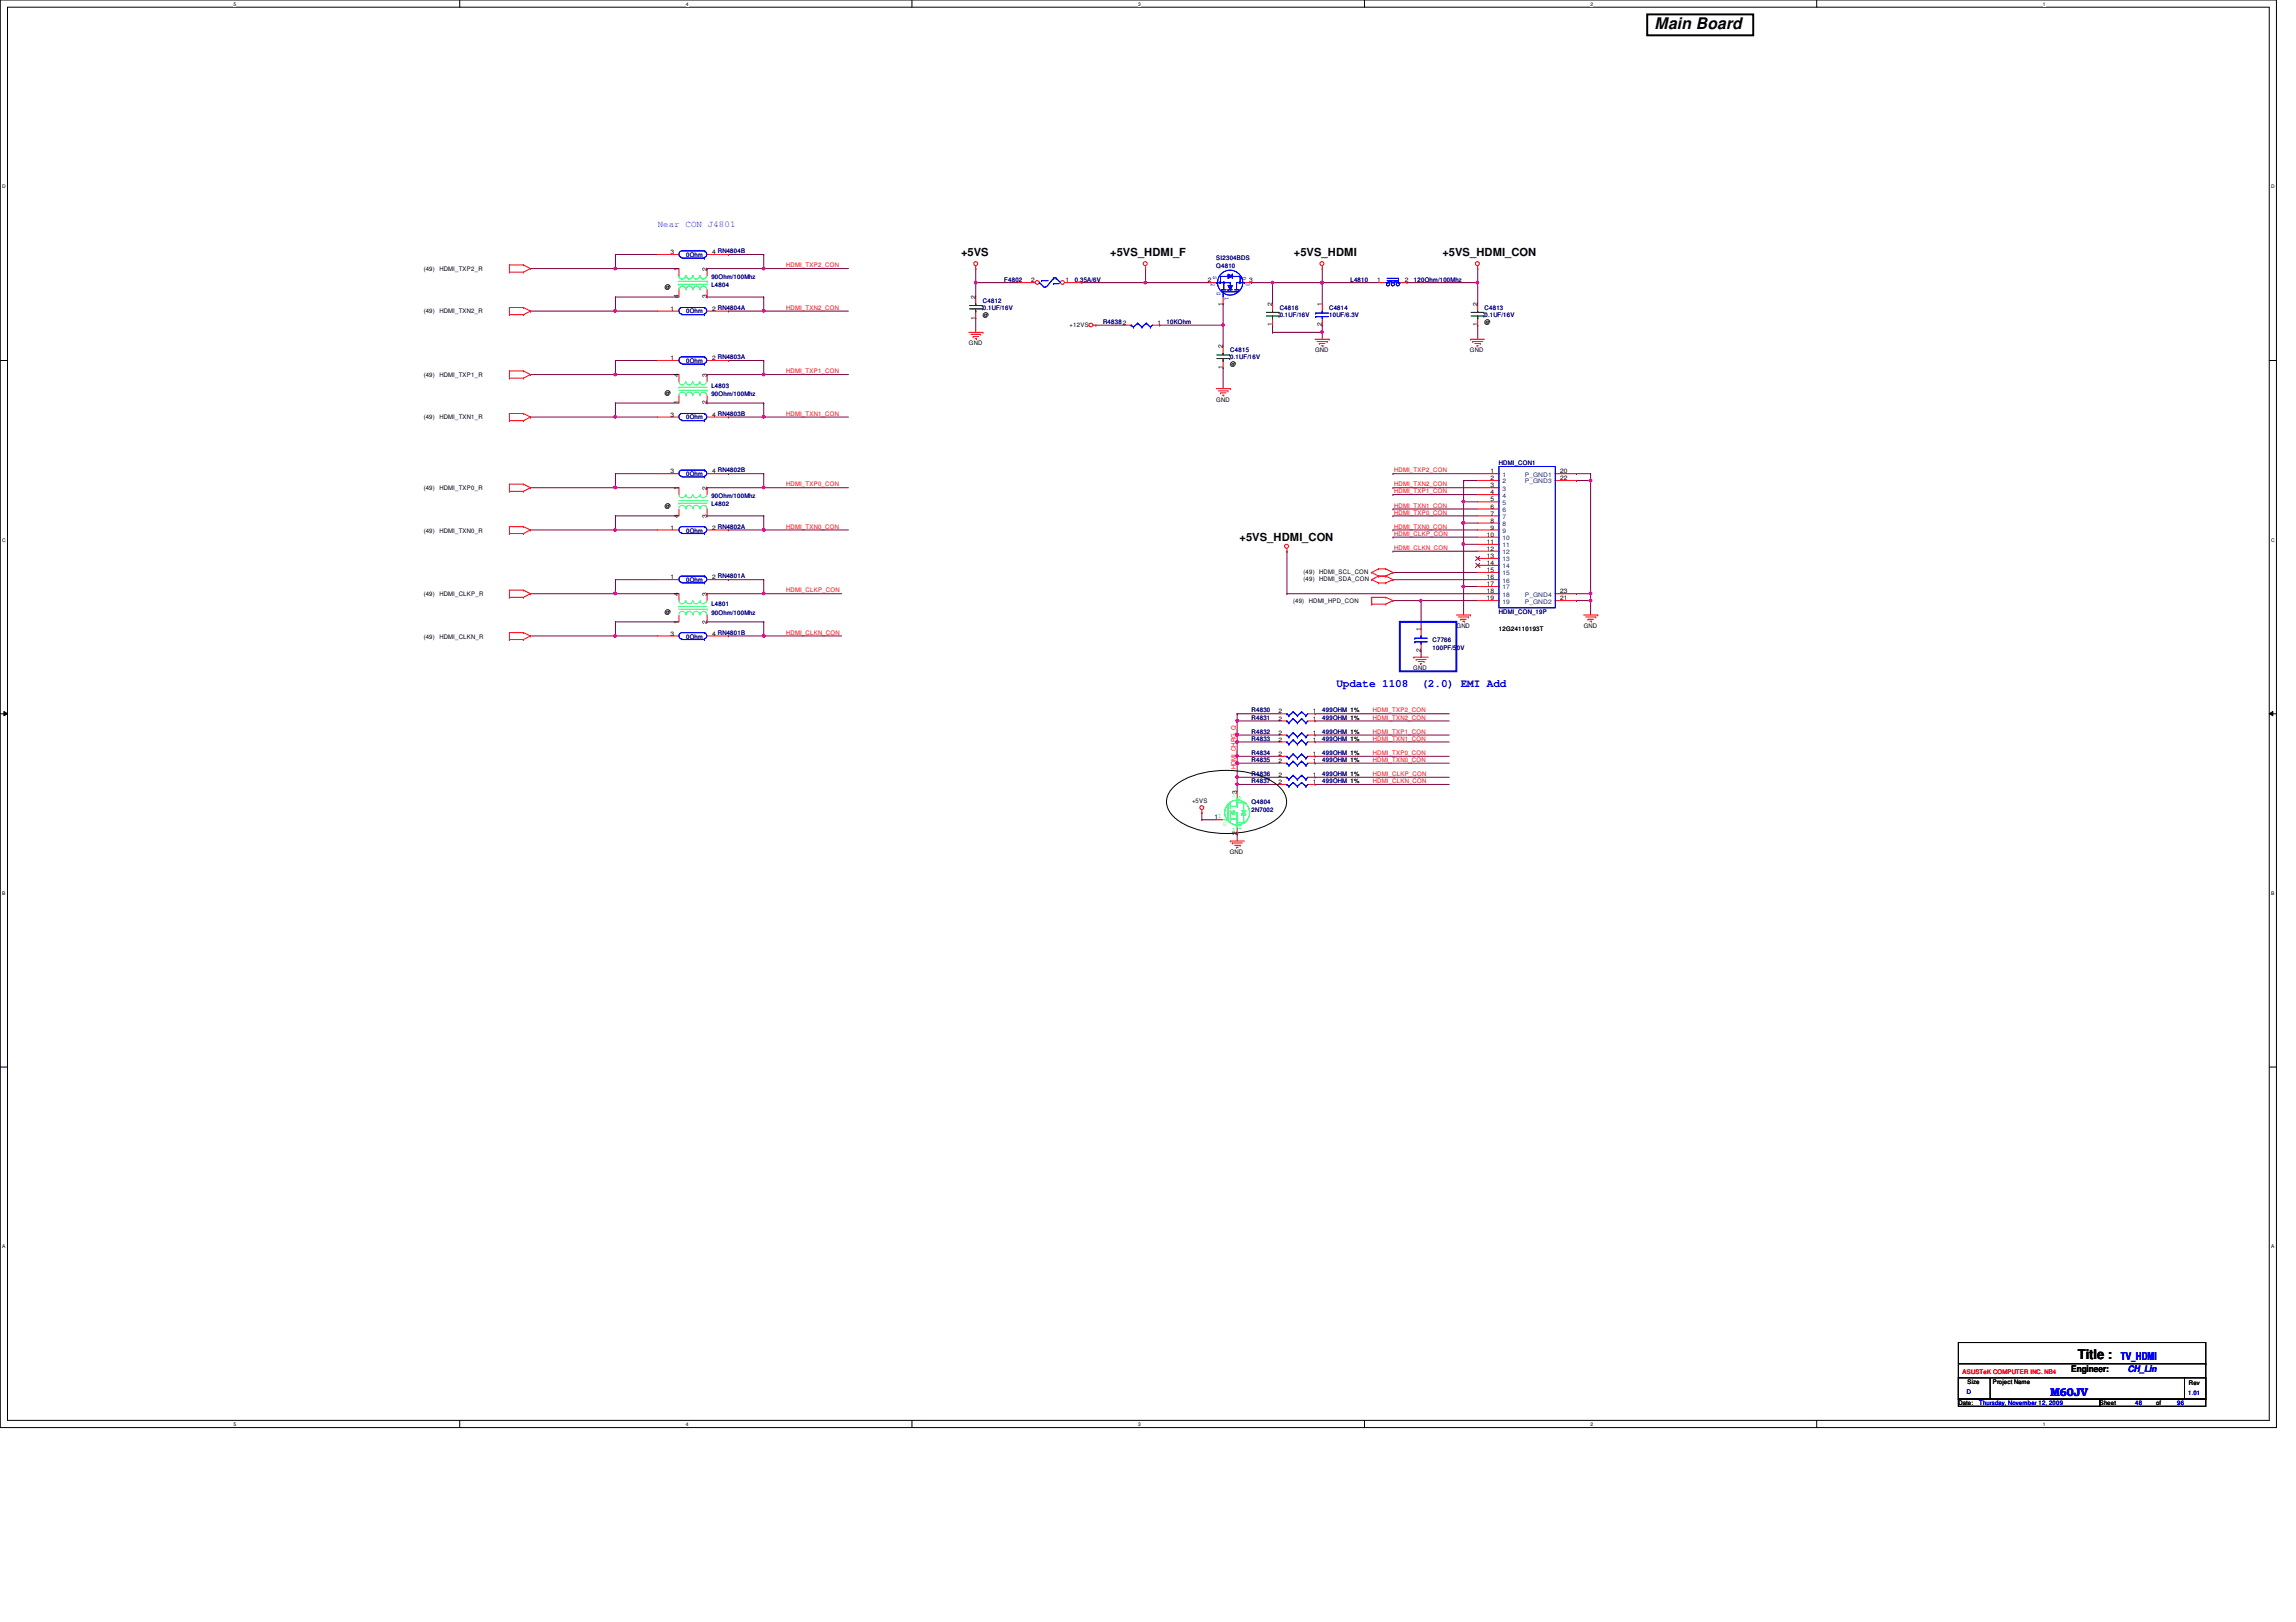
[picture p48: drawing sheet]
<svg xmlns="http://www.w3.org/2000/svg" width="297mm" height="210mm" viewBox="0 0 297 210" stroke-linecap="round" stroke-linejoin="round" font-family="sans-serif">
<defs><g id="words">
<text font-size="2.1" x="214" y="3.8">Main Board</text>
<text font-size="1.7" x="268.8" y="175.8">Title :</text>
<g font-size="1.4">
<text x="124.3" y="33.2">+5VS</text>
<text x="143.6" y="33.2">+5VS_HDMI_F</text>
<text x="167.4" y="33.2">+5VS_HDMI</text>
<text x="186.6" y="33.2">+5VS_HDMI_CON</text>
<text x="160.4" y="70.1">+5VS_HDMI_CON</text>
</g>
<g font-size="1.4" fill="#00f">
<text x="172.9" y="88.9">Update 1108</text>
<text x="183.9" y="88.9">(2.0) EMI Add</text>
<text x="274.4" y="176">TV_HDMI</text>
<text x="265.2" y="180.6">M60JV</text>
</g>
<g font-size="1.2" fill="#00f">
<text x="85.1" y="29.3">Near CON J4801</text>
<text x="275.3" y="177.6">CH_Lin</text>
</g>
<text font-size="1.2" x="268" y="177.6">Engineer:</text>
<g font-size=".8">
<text x="54.8" y="35.1">(49)</text>
<text x="56.9" y="35.1">HDMI_TXP2_R</text>
<text x="86.7" y="32.9">3</text>
<text x="87.8" y="35.1" transform="rotate(-90 87.8 35.1)">1</text>
<text x="91.4" y="35.1" transform="rotate(-90 91.4 35.1)">2</text>
<text x="92.1" y="32.9">4 RN4804B</text>
<text x="54.8" y="40.6">(49)</text>
<text x="56.9" y="40.6">HDMI_TXN2_R</text>
<text x="86" y="37.3">@</text>
<text x="86.7" y="40.2">1</text>
<text x="87.8" y="38.6" transform="rotate(-90 87.8 38.6)">4</text>
<text x="91.4" y="38.6" transform="rotate(-90 91.4 38.6)">3</text>
<text x="92.1" y="40.2">2 RN4804A</text>
<text x="126.2" y="41.4" transform="rotate(-90 126.2 41.4)">1</text>
<text x="126.2" y="38.7" transform="rotate(-90 126.2 38.7)">2</text>
<text x="127.2" y="41">@</text>
<text x="133.4" y="36.5">2</text>
<text x="137.8" y="36.5">1</text>
<text x="158.2" y="39.5" transform="rotate(-90 158.2 39.5)">1</text>
<text x="161.6" y="36.5">3</text>
<text x="164.6" y="39.6" transform="rotate(-90 164.6 39.6)">2</text>
<text x="171" y="39.6" transform="rotate(-90 171 39.6)">1</text>
<text x="178.2" y="36.5">1</text>
<text x="181.7" y="36.5">2</text>
<text x="191.1" y="39.6" transform="rotate(-90 191.1 39.6)">2</text>
<text x="192.1" y="41.9">@</text>
<text x="86.7" y="46.6">1</text>
<text x="92.1" y="46.6">2 RN4803A</text>
<text x="125.3" y="44.7">GND</text>
<text x="138.4" y="42.3">+12VS</text>
<text x="149.7" y="42">1</text>
<text x="158.2" y="47.8" transform="rotate(-90 158.2 47.8)">1</text>
<text x="158.2" y="45.1" transform="rotate(-90 158.2 45.1)">2</text>
<text x="159.2" y="47.4">@</text>
<text x="164.6" y="42.2" transform="rotate(-90 164.6 42.2)">1</text>
<text x="170.1" y="45.6">GND</text>
<text x="171" y="42.2" transform="rotate(-90 171 42.2)">2</text>
<text x="190.2" y="45.6">GND</text>
<text x="191.1" y="42.2" transform="rotate(-90 191.1 42.2)">1</text>
<text x="54.8" y="48.8">(49)</text>
<text x="56.9" y="48.8">HDMI_TXP1_R</text>
<text x="86" y="51.1">@</text>
<text x="86.7" y="53.9">3</text>
<text x="87.8" y="52.3" transform="rotate(-90 87.8 52.3)">1</text>
<text x="87.8" y="48.8" transform="rotate(-90 87.8 48.8)">4</text>
<text x="91.4" y="52.3" transform="rotate(-90 91.4 52.3)">2</text>
<text x="91.4" y="48.8" transform="rotate(-90 91.4 48.8)">3</text>
<text x="92.1" y="53.9">4 RN4803B</text>
<text x="157.3" y="52">GND</text>
<text x="54.8" y="54.3">(49)</text>
<text x="56.9" y="54.3">HDMI_TXN1_R</text>
<text x="54.8" y="63.4">(49)</text>
<text x="56.9" y="63.4">HDMI_TXP0_R</text>
<text x="86" y="65.7">@</text>
<text x="86.7" y="61.3">3</text>
<text x="87.8" y="63.4" transform="rotate(-90 87.8 63.4)">1</text>
<text x="91.4" y="63.4" transform="rotate(-90 91.4 63.4)">2</text>
<text x="92.1" y="61.3">4 RN4802B</text>
<text x="192.8" y="61.3">1</text>
<text x="192.8" y="62.1">2</text>
<text x="192.8" y="63.1">3</text>
<text x="192.8" y="64">4</text>
<text x="192.8" y="64.9">5</text>
<text x="192.8" y="65.8">6</text>
<text x="201.8" y="61.3">20</text>
<text x="201.8" y="62.1">22</text>
<text x="54.8" y="68.9">(49)</text>
<text x="56.9" y="68.9">HDMI_TXN0_R</text>
<text x="86.7" y="68.5">1</text>
<text x="87.8" y="67" transform="rotate(-90 87.8 67)">4</text>
<text x="91.4" y="67" transform="rotate(-90 91.4 67)">3</text>
<text x="92.1" y="68.5">2 RN4802A</text>
<text x="192.4" y="69.5">10</text>
<text x="192.4" y="70.4">11</text>
<text x="192.4" y="71.3">12</text>
<text x="192.8" y="66.7">7</text>
<text x="192.8" y="67.6">8</text>
<text x="192.8" y="68.5">9</text>
<text x="54.8" y="77.1">(49)</text>
<text x="56.9" y="77.1">HDMI_CLKP_R</text>
<text x="86.7" y="75">1</text>
<text x="87.8" y="77.1" transform="rotate(-90 87.8 77.1)">4</text>
<text x="91.4" y="77.1" transform="rotate(-90 91.4 77.1)">3</text>
<text x="92.1" y="75">2 RN4801A</text>
<text x="168.7" y="74.3">(49)</text>
<text x="168.7" y="75.2">(49)</text>
<text x="170.7" y="74.3">HDMI_SCL_CON</text>
<text x="170.7" y="75.2">HDMI_SDA_CON</text>
<text x="192.4" y="72.2">13</text>
<text x="192.4" y="73.1">14</text>
<text x="192.4" y="74">15</text>
<text x="192.4" y="75">16</text>
<text x="192.4" y="75.9">17</text>
<text x="192.4" y="76.8">18</text>
<text x="192.4" y="77.7">19</text>
<text x="201.8" y="77.7">21</text>
<text x="201.8" y="76.8">23</text>
<text x="54.8" y="82.6">(49)</text>
<text x="56.9" y="82.6">HDMI_CLKN_R</text>
<text x="86" y="79.4">@</text>
<text x="86.7" y="82.3">3</text>
<text x="87.8" y="80.7" transform="rotate(-90 87.8 80.7)">1</text>
<text x="91.4" y="80.7" transform="rotate(-90 91.4 80.7)">2</text>
<text x="92.1" y="82.3">4 RN4801B</text>
<text x="167.3" y="78.1">(49)</text>
<text x="169.3" y="78.1">HDMI_HPD_CON</text>
<text x="183.8" y="81.7" transform="rotate(-90 183.8 81.7)">1</text>
<text x="188.4" y="81.2">GND</text>
<text x="193.9" y="81.6">12G24110193T</text>
<text x="204.9" y="81.2">GND</text>
<text x="182.8" y="86.7">GND</text>
<text x="183.8" y="84.3" transform="rotate(-90 183.8 84.3)">2</text>
<text x="165.4" y="92.3">2</text>
<text x="165.4" y="95.1">2</text>
<text x="165.4" y="96">2</text>
<text x="165.4" y="93.3">2</text>
<text x="169.8" y="92.3">1</text>
<text x="169.8" y="95.1">1</text>
<text x="169.8" y="96">1</text>
<text x="169.8" y="93.3">1</text>
<text x="165.4" y="101.5">2</text>
<text x="165.4" y="98.7">2</text>
<text x="165.4" y="100.5">2</text>
<text x="165.4" y="97.8">2</text>
<text x="169.8" y="101.5">1</text>
<text x="169.8" y="98.7">1</text>
<text x="169.8" y="100.5">1</text>
<text x="169.8" y="97.8">1</text>
<text x="154.2" y="103.9">+5VS</text>
<text x="157.1" y="106">1</text>
<text x="160" y="102.7" transform="rotate(-90 160 102.7)">3</text>
<text x="159.1" y="110.5">GND</text>
<text x="160" y="108.1" transform="rotate(-90 160 108.1)">2</text>
<text x="254.5" y="179.1">Size</text>
<text x="257.8" y="179.1">Project Name</text>
<text x="283.2" y="179.2">Rev</text>
<text x="253.4" y="181.8">Date:</text>
<text x="271.6" y="181.8">Sheet</text>
<text x="278.9" y="181.8">of</text>
</g>
<g font-size=".8" fill="#000080">
<text x="88.8" y="33.2">0Ohm</text>
<text x="157.3" y="34.6">Q4810</text>
<text x="157.3" y="33.7">SI2304BDS</text>
<text x="88.8" y="40.6">0Ohm</text>
<text x="92" y="37.2">L4804</text>
<text x="92" y="36.1">90Ohm/100Mhz</text>
<text x="127.2" y="39.2">C4812</text>
<text x="127.2" y="40.1">0.1UF/16V</text>
<text x="129.9" y="36.4">F4802</text>
<text x="139.1" y="36.4">0.35A/6V</text>
<text x="142.7" y="41.9">R48382</text>
<text x="150.9" y="41.9">10KOhm</text>
<text x="165.6" y="40.1">C4816</text>
<text x="165.6" y="41">0.1UF/16V</text>
<text x="172" y="40.1">C4814</text>
<text x="172" y="41">10UF/6.3V</text>
<text x="174.7" y="36.4">L4810</text>
<text x="182.9" y="36.4">120Ohm/100Mhz</text>
<text x="192.1" y="40.1">C4813</text>
<text x="192.1" y="41">0.1UF/16V</text>
<text x="88.8" y="46.9">0Ohm</text>
<text x="159.2" y="45.6">C4815</text>
<text x="159.2" y="46.5">0.1UF/16V</text>
<text x="92" y="50.2">L4803</text>
<text x="92" y="51.3">90Ohm/100Mhz</text>
<text x="88.8" y="54.3">0Ohm</text>
<text x="88.8" y="61.6">0Ohm</text>
<text x="92" y="65.5">L4802</text>
<text x="92" y="64.4">90Ohm/100Mhz</text>
<text x="193.9" y="60.2">HDMI_CON1</text>
<text x="88.8" y="68.9">0Ohm</text>
<text x="88.8" y="75.3">0Ohm</text>
<text x="88.8" y="82.6">0Ohm</text>
<text x="92" y="78.5">L4801</text>
<text x="92" y="79.6">90Ohm/100Mhz</text>
<text x="185.3" y="83.1">C7766</text>
<text x="193.9" y="79.4">HDMI_CON_19P</text>
<text x="185.3" y="84.2">100PF/50V</text>
<text x="161.9" y="92.2">R4830</text>
<text x="161.9" y="95">R4832</text>
<text x="161.9" y="95.9">R4833</text>
<text x="161.9" y="93.1">R4831</text>
<text x="171.1" y="92.2">499OHM 1%</text>
<text x="171.1" y="95">499OHM 1%</text>
<text x="171.1" y="95.9">499OHM 1%</text>
<text x="171.1" y="93.1">499OHM 1%</text>
<text x="161.9" y="101.3">R4837</text>
<text x="161.9" y="98.6">R4835</text>
<text x="161.9" y="100.5">R4836</text>
<text x="161.9" y="97.7">R4834</text>
<text x="171.1" y="101.3">499OHM 1%</text>
<text x="171.1" y="98.6">499OHM 1%</text>
<text x="171.1" y="100.5">499OHM 1%</text>
<text x="171.1" y="97.7">499OHM 1%</text>
<text x="161.9" y="104.1">Q4804</text>
<text x="161.9" y="105">2N7002</text>
</g>
<g font-size=".8" fill="#f00">
<text x="101.7" y="34.6">HDMI_TXP2_CON</text>
<text x="101.7" y="40.1">HDMI_TXN2_CON</text>
<text x="101.7" y="53.8">HDMI_TXN1_CON</text>
<text x="101.7" y="48.3">HDMI_TXP1_CON</text>
<text x="101.7" y="62.9">HDMI_TXP0_CON</text>
<text x="180.4" y="61.1">HDMI_TXP2_CON</text>
<text x="180.4" y="62.9">HDMI_TXN2_CON</text>
<text x="180.4" y="63.8">HDMI_TXP1_CON</text>
<text x="180.4" y="65.7">HDMI_TXN1_CON</text>
<text x="101.7" y="68.4">HDMI_TXN0_CON</text>
<text x="180.4" y="66.6">HDMI_TXP0_CON</text>
<text x="180.4" y="68.4">HDMI_TXN0_CON</text>
<text x="180.4" y="69.3">HDMI_CLKP_CON</text>
<text x="180.4" y="71.2">HDMI_CLKN_CON</text>
<text x="101.7" y="76.7">HDMI_CLKP_CON</text>
<text x="101.7" y="82.1">HDMI_CLKN_CON</text>
<text x="177.6" y="95">HDMI_TXP1_CON</text>
<text x="177.6" y="92.2">HDMI_TXP2_CON</text>
<text x="177.6" y="93.1">HDMI_TXN2_CON</text>
<text x="177.6" y="95.8">HDMI_TXN1_CON</text>
<text x="159.9" y="99.5" transform="rotate(-90 159.9 99.5)">HDMI_CHRG_Q</text>
<text x="177.6" y="97.7">HDMI_TXP0_CON</text>
<text x="177.6" y="98.6">HDMI_TXN0_CON</text>
<text x="177.6" y="101.3">HDMI_CLKN_CON</text>
<text x="177.6" y="100.4">HDMI_CLKP_CON</text>
<text x="253.9" y="177.8">ASUSTeK COMPUTER INC. NB4</text>
</g>
<g font-size=".8" fill="#00f">
<text x="157" y="35.8" transform="rotate(90 157 35.8)">S</text>
<text x="160.7" y="35.9" transform="rotate(90 160.7 35.9)">D</text>
<text x="156.6" y="36.6" transform="rotate(90 156.6 36.6)">2</text>
<text x="157.4" y="37.8" transform="rotate(90 157.4 37.8)">G</text>
<text x="158.5" y="38.4" transform="rotate(90 158.5 38.4)">1</text>
<text x="161.2" y="36.6" transform="rotate(90 161.2 36.6)">3</text>
<text x="254.5" y="180.4">D</text>
<text x="256.1" y="181.8">Thursday, November 12, 2009</text>
<text x="276.2" y="181.8">48</text>
<text x="281.7" y="181.8">96</text>
<text x="283.1" y="180.5">1.01</text>
</g>
<g font-size=".8" fill="#004080">
<text x="194.4" y="61.7">1</text>
<text x="194.4" y="62.6">2</text>
<text x="194.4" y="63.5">3</text>
<text x="194.4" y="64.4">4</text>
<text x="194.4" y="65.3">5</text>
<text x="197.3" y="61.7">P_GND1</text>
<text x="197.3" y="62.6">P_GND3</text>
<text x="194.4" y="66.3">6</text>
<text x="194.4" y="67.1">7</text>
<text x="194.4" y="68.1">8</text>
<text x="194.4" y="69">9</text>
<text x="194.4" y="69.9">10</text>
<text x="194.4" y="70.8">11</text>
<text x="194.4" y="71.7">12</text>
<text x="194.4" y="72.6">13</text>
<text x="194.4" y="73.5">14</text>
<text x="194.4" y="74.5">15</text>
<text x="194.4" y="75.4">16</text>
<text x="194.4" y="76.3">17</text>
<text x="194.4" y="77.2">18</text>
<text x="197.3" y="77.2">P_GND4</text>
<text x="194.4" y="78.1">19</text>
<text x="197.3" y="78.1">P_GND2</text>
</g>
<g font-size=".8" fill="#00ff80">
<text x="157.6" y="105.8">1</text>
<text x="158.2" y="106.8">G</text>
<text x="159.4" y="103.1">3</text>
<text x="159.4" y="107.7">2</text>
<text x="160.2" y="103.5">D</text>
<text x="160.3" y="107.3">S</text>
</g>
<g font-size=".6">
<text x="30.2" y=".7">5</text>
<text x="88.7" y=".7">4</text>
<text x="147.2" y=".7">3</text>
<text x="205.8" y=".7">2</text>
<text x="264.3" y=".7">1</text>
<text x=".3" y="24.4">D</text>
<text x="293.8" y="24.4">D</text>
<text x=".3" y="70.1">C</text>
<text x="293.8" y="70.1">C</text>
<text x=".3" y="115.8">B</text>
<text x="293.8" y="115.8">B</text>
<text x=".3" y="161.5">A</text>
<text x="293.8" y="161.5">A</text>
<text x="30.2" y="184.5">5</text>
<text x="88.7" y="184.5">4</text>
<text x="147.2" y="184.5">3</text>
<text x="205.8" y="184.5">2</text>
<text x="264.3" y="184.5">1</text>
</g>
</g></defs>
<path d="M0 0h294.5v184.7h-294.5zM1 .9h292.6v182.9h-292.6z" fill="none" stroke="#000" stroke-width=".13"/>
<g fill="#fff">
<path d="M30.2 .1h.4v.7h-.4z"/>
<path d="M30.2 183.9h.4v.8h-.4z"/>
</g>
<path d="M59.5 0v.9M59.5 183.8v.9" fill="none" stroke="#000" stroke-width=".13"/>
<g fill="#fff">
<path d="M88.7 .1h.4v.7h-.4z"/>
<path d="M88.7 183.9h.4v.8h-.4z"/>
</g>
<path d="M118 0v.9M118 183.8v.9" fill="none" stroke="#000" stroke-width=".13"/>
<g fill="#fff">
<path d="M147.2 .1h.4v.7h-.4z"/>
<path d="M147.2 183.9h.4v.8h-.4z"/>
</g>
<path d="M176.5 0v.9M176.5 183.8v.9" fill="none" stroke="#000" stroke-width=".13"/>
<g fill="#fff">
<path d="M205.8 .1h.3v.7h-.3z"/>
<path d="M205.8 183.9h.3v.8h-.3z"/>
</g>
<path d="M235 0v.9M235 183.8v.9" fill="none" stroke="#000" stroke-width=".13"/>
<g fill="#fff">
<path d="M264.3 .1h.3v.7h-.3z"/>
<path d="M264.3 183.9h.3v.8h-.3z"/>
<path d="M.3 23.8h.5v.7h-.5z"/>
<path d="M293.8 23.8h.5v.7h-.5z"/>
<path d="M.3 69.5h.5v.7h-.5z"/>
<path d="M293.8 69.5h.5v.7h-.5z"/>
</g>
<path d="M0 46.7h1M293.6 46.7h.9" fill="none" stroke="#000" stroke-width=".13"/>
<g fill="#fff">
<path d="M.3 115.2h.4v.8h-.4z"/>
<path d="M293.8 115.2h.5v.8h-.5z"/>
</g>
<path d="M0 92.4h1M.5 92.1l.5 .3-.5 .2zM293.6 92.4l.4-.3v.5zM293.6 92.4h.9" fill="none" stroke="#000" stroke-width=".13"/>
<path d="M.5 92.1l.5 .3-.5 .2zM293.6 92.4l.4-.3v.5z" fill="#000"/>
<g fill="#fff">
<path d="M.3 161h.4v.7h-.4z"/>
<path d="M293.8 161h.4v.7h-.4z"/>
</g>
<path d="M0 138.1h1M293.6 138.1h.9" fill="none" stroke="#000" stroke-width=".13"/>
<g fill="none" stroke="#800040" stroke-width=".13">
<path d="M180.2 61.3h.1M180.2 66.8h.1M180.2 68.6h.1M180.2 63.1h.1M180.2 74.1h.1M180.2 61.3h11M180.2 66.8h11M180.2 68.6h11M180.2 63.1h11M180.2 74.1h11M204 77.7h.1M204 77.7h1.8"/>
<path d="M205.8 77.7h.1M205.8 76.8h.1M205.8 76.8v2.8"/>
</g>
<path d="M205.6 77.6h.3v.2h-.3z" fill-rule="evenodd" fill="#f0f"/>
<path d="M205.6 77.6h.3v.2h-.3z" fill="none" stroke="#f0f" stroke-width=".13"/>
<path d="M205.6 76.7h.3v.2h-.3z" fill-rule="evenodd" fill="#f0f"/>
<path d="M205.6 76.7h.3v.2h-.3z" fill="none" stroke="#f0f" stroke-width=".13"/>
<path d="M189.4 64.9h.1M189.4 64.9h1.8M189.4 64.9v2.8M204 76.8h.1M204 61.3h.1M204 62.2h.1M204 76.8h1.8M204 61.3h1.8M205.8 61.3h.1M205.8 61.3v.9h-1.8" fill="none" stroke="#800040" stroke-width=".13"/>
<path d="M189.2 67.5h.2v.3h-.2z" fill-rule="evenodd" fill="#f0f"/>
<path d="M189.2 67.5h.2v.3h-.2z" fill="none" stroke="#f0f" stroke-width=".13"/>
<path d="M189.2 64.8h.2v.2h-.2z" fill-rule="evenodd" fill="#f0f"/>
<path d="M189.2 64.8h.2v.2h-.2z" fill="none" stroke="#f0f" stroke-width=".13"/>
<path d="M189.4 70.4h.1M189.4 75.9h.1M189.4 70.4h1.8M189.4 75.9v3.7" fill="none" stroke="#800040" stroke-width=".13"/>
<path d="M189.2 75.8h.2v.2h-.2z" fill-rule="evenodd" fill="#f0f"/>
<path d="M189.2 75.8h.2v.2h-.2z" fill="none" stroke="#f0f" stroke-width=".13"/>
<path d="M189.4 62.2h.1M189.4 67.7h.1M189.4 62.2h1.8M189.4 62.2v2.7M189.4 67.7v2.7M189.4 67.7h1.8" fill="none" stroke="#800040" stroke-width=".13"/>
<path d="M189.2 67.5h.2v.3h-.2z" fill-rule="evenodd" fill="#f0f"/>
<path d="M189.2 67.5h.2v.3h-.2z" fill="none" stroke="#f0f" stroke-width=".13"/>
<g fill="none" stroke="#800040" stroke-width=".13">
<path d="M180.2 64h.1M180.2 65.9h.1M180.2 69.5h.1M180.2 71.3h.1M180.2 75h.1M180.2 64h11M180.2 65.9h11M180.2 69.5h11M180.2 71.3h11M180.2 75h11M189.4 75.9h.1M189.4 75.9h1.8"/>
<path d="M205.8 62.2h.1M205.8 62.2v14.6"/>
</g>
<path d="M205.6 62.1h.3v.2h-.3z" fill-rule="evenodd" fill="#f0f"/>
<path d="M205.6 62.1h.3v.2h-.3z" fill="none" stroke="#f0f" stroke-width=".13"/>
<path d="M189.4 70.4h.1M189.4 70.4v5.5" fill="none" stroke="#800040" stroke-width=".13"/>
<path d="M189.2 70.3h.2v.2h-.2z" fill-rule="evenodd" fill="#f0f"/>
<path d="M189.2 70.3h.2v.2h-.2z" fill="none" stroke="#f0f" stroke-width=".13"/>
<path d="M79.6 76.8h.1M79.6 76.8h8.2M91.5 80.5h.1M91.5 80.5h7.3M98.8 82.3h.1M98.8 82.3h10.1" fill="none" stroke="#800040" stroke-width=".13"/>
<path d="M98.7 82.2h.2v.2h-.2z" fill-rule="evenodd" fill="#f0f"/>
<path d="M98.7 82.2h.2v.2h-.2z" fill="none" stroke="#f0f" stroke-width=".13"/>
<path d="M79.6 32.9h.1M79.6 32.9h5.5M68.6 82.3h.1M68.6 82.3h11" fill="none" stroke="#800040" stroke-width=".13"/>
<path d="M79.5 82.2h.2v.2h-.2z" fill-rule="evenodd" fill="#f0f"/>
<path d="M79.5 82.2h.2v.2h-.2z" fill="none" stroke="#f0f" stroke-width=".13"/>
<path d="M94.2 32.9h.1M94.2 32.9h4.6M79.6 40.3h.1M79.6 40.3h5.5M98.8 76.8h.1M98.8 76.8h10.1" fill="none" stroke="#800040" stroke-width=".13"/>
<path d="M98.7 76.7h.2v.2h-.2z" fill-rule="evenodd" fill="#f0f"/>
<path d="M98.7 76.7h.2v.2h-.2z" fill="none" stroke="#f0f" stroke-width=".13"/>
<path d="M68.6 68.6h.1M68.6 68.6h11M79.6 82.3h.1M79.6 80.5h.1M79.6 82.3h5.5M79.6 80.5v1.8" fill="none" stroke="#800040" stroke-width=".13"/>
<path d="M79.5 68.4h.2v.3h-.2z" fill-rule="evenodd" fill="#f0f"/>
<path d="M79.5 68.4h.2v.3h-.2z" fill="none" stroke="#f0f" stroke-width=".13"/>
<path d="M98.8 54h.1M98.8 54h11" fill="none" stroke="#800040" stroke-width=".13"/>
<path d="M98.7 53.8h.2v.2h-.2z" fill-rule="evenodd" fill="#f0f"/>
<path d="M98.7 53.8h.2v.2h-.2z" fill="none" stroke="#f0f" stroke-width=".13"/>
<g fill="none" stroke="#800040" stroke-width=".13">
<path d="M68.6 34.8h.1M68.6 34.8h11M79.6 48.5h.1M79.6 48.5h8.2M94.2 40.3h.1M94.2 54h.1M94.2 40.3h4.6M94.2 54h4.6M94.2 75h.1M94.2 75h4.6M98.8 75h.1M98.8 75v1.8"/>
<path d="M98.8 80.5h.1M98.8 80.5v1.8"/>
</g>
<path d="M79.5 48.3h.2v.3h-.2z" fill-rule="evenodd" fill="#f0f"/>
<path d="M79.5 48.3h.2v.3h-.2z" fill="none" stroke="#f0f" stroke-width=".13"/>
<path d="M79.6 54h.1M79.6 52.2h.1M79.6 54h5.5M79.6 52.2v1.8M91.5 52.2h.1M91.5 48.5h.1M91.5 52.2h7.3M91.5 48.5h7.3" fill="none" stroke="#800040" stroke-width=".13"/>
<path d="M79.5 53.8h.2v.2h-.2z" fill-rule="evenodd" fill="#f0f"/>
<path d="M79.5 53.8h.2v.2h-.2z" fill="none" stroke="#f0f" stroke-width=".13"/>
<g fill="none" stroke="#800040" stroke-width=".13">
<path d="M68.6 48.5h.1M79.6 46.7h.1M79.6 52.2h.1M79.6 46.7h5.5M79.6 46.7v1.8h-11M79.6 52.2h8.2M94.2 46.7h.1M94.2 46.7h4.6M98.8 52.2h.1M98.8 46.7h.1M98.8 40.3h.1M98.8 46.7v1.8"/>
<path d="M98.8 52.2v1.8M98.8 40.3h11M79.6 61.3h.1M79.6 75h.1M79.6 68.6h.1M79.6 75v1.8M79.6 61.3h5.5M79.6 75h5.5M79.6 68.6h5.5M94.2 61.3h.1M94.2 68.6h.1M94.2 61.3h4.6"/>
<path d="M94.2 68.6h4.6"/>
</g>
<path d="M98.7 40.1h.2v.2h-.2z" fill-rule="evenodd" fill="#f0f"/>
<path d="M98.7 40.1h.2v.2h-.2z" fill="none" stroke="#f0f" stroke-width=".13"/>
<path d="M98.8 34.8h.1M98.8 34.8h11" fill="none" stroke="#800040" stroke-width=".13"/>
<path d="M98.7 34.6h.2v.3h-.2z" fill-rule="evenodd" fill="#f0f"/>
<path d="M98.7 34.6h.2v.3h-.2z" fill="none" stroke="#f0f" stroke-width=".13"/>
<path d="M68.6 76.8h.1M68.6 76.8h11" fill="none" stroke="#800040" stroke-width=".13"/>
<path d="M79.5 76.7h.2v.2h-.2z" fill-rule="evenodd" fill="#f0f"/>
<path d="M79.5 76.7h.2v.2h-.2z" fill="none" stroke="#f0f" stroke-width=".13"/>
<path d="M98.8 68.6h.1M98.8 68.6h11" fill="none" stroke="#800040" stroke-width=".13"/>
<path d="M98.7 68.4h.2v.3h-.2z" fill-rule="evenodd" fill="#f0f"/>
<path d="M98.7 68.4h.2v.3h-.2z" fill="none" stroke="#f0f" stroke-width=".13"/>
<path d="M68.6 54h.1M68.6 54h11M98.8 48.5h.1M98.8 48.5h11M98.8 63.1h.1M98.8 63.1h11M79.6 80.5h.1M79.6 80.5h8.2" fill="none" stroke="#800040" stroke-width=".13"/>
<path d="M98.7 48.3h.2v.3h-.2z" fill-rule="evenodd" fill="#f0f"/>
<path d="M98.7 48.3h.2v.3h-.2z" fill="none" stroke="#f0f" stroke-width=".13"/>
<path d="M79.6 34.8h.1M79.6 34.8h8.2" fill="none" stroke="#800040" stroke-width=".13"/>
<path d="M79.5 34.6h.2v.3h-.2z" fill-rule="evenodd" fill="#f0f"/>
<path d="M79.5 34.6h.2v.3h-.2z" fill="none" stroke="#f0f" stroke-width=".13"/>
<path d="M79.6 38.4h.1M79.6 38.4v1.9M91.5 38.4h.1M91.5 34.8h.1M91.5 38.4h7.3M91.5 34.8h7.3" fill="none" stroke="#800040" stroke-width=".13"/>
<path d="M79.5 40.1h.2v.2h-.2z" fill-rule="evenodd" fill="#f0f"/>
<path d="M79.5 40.1h.2v.2h-.2z" fill="none" stroke="#f0f" stroke-width=".13"/>
<path d="M79.6 32.9h.1M79.6 38.4h.1M79.6 32.9v1.9M79.6 38.4h8.2M98.8 38.4h.1M98.8 32.9h.1M98.8 32.9v1.9M98.8 38.4v1.9M68.6 63.1h.1M68.6 63.1h19.2M79.6 63.1h.1" fill="none" stroke="#800040" stroke-width=".13"/>
<path d="M79.5 62.9h.2v.3h-.2z" fill-rule="evenodd" fill="#f0f"/>
<path d="M79.5 62.9h.2v.3h-.2z" fill="none" stroke="#f0f" stroke-width=".13"/>
<path d="M79.6 66.8h.1M79.6 66.8v1.8M91.5 66.8h.1M91.5 66.8h7.3M98.8 66.8h.1M98.8 61.3h.1M98.8 61.3v1.8M98.8 66.8v1.8" fill="none" stroke="#800040" stroke-width=".13"/>
<path d="M98.7 62.9h.2v.3h-.2z" fill-rule="evenodd" fill="#f0f"/>
<path d="M98.7 62.9h.2v.3h-.2z" fill="none" stroke="#f0f" stroke-width=".13"/>
<g fill="none" stroke="#800040" stroke-width=".13">
<path d="M158.2 39.3h.1M158.2 39.3v2.8M68.6 40.3h.1M68.6 40.3h11M141.8 42.1h.1M141.8 42.1h3.7M158.2 47.6h.1M158.2 47.6v2.7M79.6 61.3h.1M79.6 66.8h.1M79.6 61.3v1.8M79.6 66.8h8.2"/>
<path d="M91.5 63.1h.1M91.5 76.8h.1M91.5 63.1h7.3M91.5 76.8h7.3M94.2 82.3h.1M94.2 82.3h4.6"/>
</g>
<path d="M158.1 41.9h.3v.3h-.3z" fill-rule="evenodd" fill="#f0f"/>
<path d="M158.1 41.9h.3v.3h-.3z" fill="none" stroke="#f0f" stroke-width=".13"/>
<g fill="none" stroke="#800040" stroke-width=".13">
<path d="M126.2 34.8h.1M126.2 36.6h.1M126.2 36.6h5.5M126.2 34.8v3.6M148.2 36.6h.1M148.2 36.6h8.2M182 36.6h.1M182 36.6h9.2M191.2 36.6h.1M191.2 36.6v2.7M126.2 41.1h.1M126.2 41.1v1.9"/>
<path d="M171.1 43h.1M171.1 43v.9M191.2 42.1h.1M191.2 42.1v1.8"/>
</g>
<path d="M126.1 36.4h.3v.3h-.3z" fill-rule="evenodd" fill="#f0f"/>
<path d="M126.1 36.4h.3v.3h-.3z" fill="none" stroke="#f0f" stroke-width=".13"/>
<path d="M140 36.6h.1M148.2 34.8h.1M148.2 34.8v1.8h-8.2" fill="none" stroke="#800040" stroke-width=".13"/>
<path d="M148 36.4h.3v.3h-.3z" fill-rule="evenodd" fill="#f0f"/>
<path d="M148 36.4h.3v.3h-.3z" fill="none" stroke="#f0f" stroke-width=".13"/>
<path d="M171.1 36.6h.1M171.1 36.6v2.7M171.1 36.6h7.2" fill="none" stroke="#800040" stroke-width=".13"/>
<path d="M170.9 36.4h.2v.3h-.2z" fill-rule="evenodd" fill="#f0f"/>
<path d="M170.9 36.4h.2v.3h-.2z" fill="none" stroke="#f0f" stroke-width=".13"/>
<path d="M171.1 34.8h.1M171.1 34.8v1.8M158.2 42.1h.1M158.2 42.1v2.7" fill="none" stroke="#800040" stroke-width=".13"/>
<path d="M170.9 36.4h.2v.3h-.2z" fill-rule="evenodd" fill="#f0f"/>
<path d="M170.9 36.4h.2v.3h-.2z" fill="none" stroke="#f0f" stroke-width=".13"/>
<path d="M164.6 36.6h.1M164.6 36.6h6.5" fill="none" stroke="#800040" stroke-width=".13"/>
<path d="M164.5 36.4h.2v.3h-.2z" fill-rule="evenodd" fill="#f0f"/>
<path d="M164.5 36.4h.2v.3h-.2z" fill="none" stroke="#f0f" stroke-width=".13"/>
<path d="M191.2 34.8h.1M191.2 34.8v1.8" fill="none" stroke="#800040" stroke-width=".13"/>
<path d="M191 36.4h.2v.3h-.2z" fill-rule="evenodd" fill="#f0f"/>
<path d="M191 36.4h.2v.3h-.2z" fill="none" stroke="#f0f" stroke-width=".13"/>
<path d="M150 42.1h.1M150 42.1h8.2M166.5 71.3h.1M166.5 76.8h.1M166.5 71.3v5.5M166.5 76.8h24.7M183.8 77.7h.1M183.8 77.7h7.4" fill="none" stroke="#800040" stroke-width=".13"/>
<path d="M183.7 77.6h.2v.2h-.2z" fill-rule="evenodd" fill="#f0f"/>
<path d="M183.7 77.6h.2v.2h-.2z" fill="none" stroke="#f0f" stroke-width=".13"/>
<g fill="none" stroke="#800040" stroke-width=".13">
<path d="M160.1 92.4h.1M160.1 93.3h.1M160.1 92.4v2.7M170.1 95.1h.1M170.1 92.4h.1M170.1 93.3h.1M170.1 97.9h.1M170.1 98.8h.1M170.1 95.1h17.4M170.1 92.4h17.4M170.1 93.3h17.4M170.1 97.9h17.4"/>
<path d="M170.1 98.8h17.4M155.5 105.2h.1M155.5 106.1h.1M155.5 105.2v.9M155.5 106.1h1.8M160.1 100.6h.1M160.1 100.6v.9M170.1 101.5h.1M170.1 100.6h.1M170.1 101.5h17.4M170.1 100.6h17.4"/>
</g>
<path d="M159.9 94.9h.3v.3h-.3z" fill-rule="evenodd" fill="#f0f"/>
<path d="M159.9 94.9h.3v.3h-.3z" fill="none" stroke="#f0f" stroke-width=".13"/>
<path d="M160.1 98.8h.1M160.1 98.8v1.8" fill="none" stroke="#800040" stroke-width=".13"/>
<path d="M159.9 98.6h.3v.3h-.3z" fill-rule="evenodd" fill="#f0f"/>
<path d="M159.9 98.6h.3v.3h-.3z" fill="none" stroke="#f0f" stroke-width=".13"/>
<path d="M160.1 96h.1M160.1 96v1.9" fill="none" stroke="#800040" stroke-width=".13"/>
<path d="M159.9 95.9h.3v.2h-.3z" fill-rule="evenodd" fill="#f0f"/>
<path d="M159.9 95.9h.3v.2h-.3z" fill="none" stroke="#f0f" stroke-width=".13"/>
<path d="M160.1 97.9h.1M160.1 95.1h.1M160.1 95.1v.9M160.1 97.9v.9" fill="none" stroke="#800040" stroke-width=".13"/>
<path d="M159.9 94.9h.3v.3h-.3z" fill-rule="evenodd" fill="#f0f"/>
<path d="M159.9 94.9h.3v.3h-.3z" fill="none" stroke="#f0f" stroke-width=".13"/>
<path d="M160.1 96h.1M160.1 92.4h.1M160.1 96h5.5M160.1 92.4h5.5M160.1 107.9h.1M160.1 100.6h.1M160.1 107.9v.9M160.1 100.6h5.5" fill="none" stroke="#800040" stroke-width=".13"/>
<path d="M159.9 100.5h.3v.2h-.3z" fill-rule="evenodd" fill="#f0f"/>
<path d="M159.9 100.5h.3v.2h-.3z" fill="none" stroke="#f0f" stroke-width=".13"/>
<path d="M160.1 97.9h.1M160.1 97.9h5.5" fill="none" stroke="#800040" stroke-width=".13"/>
<path d="M159.9 97.7h.3v.2h-.3z" fill-rule="evenodd" fill="#f0f"/>
<path d="M159.9 97.7h.3v.2h-.3z" fill="none" stroke="#f0f" stroke-width=".13"/>
<path d="M160.1 101.5h.1M160.1 101.5h5.5" fill="none" stroke="#800040" stroke-width=".13"/>
<path d="M159.9 101.4h.3v.2h-.3z" fill-rule="evenodd" fill="#f0f"/>
<path d="M159.9 101.4h.3v.2h-.3z" fill="none" stroke="#f0f" stroke-width=".13"/>
<path d="M160.1 93.3h.1M160.1 93.3h5.5" fill="none" stroke="#800040" stroke-width=".13"/>
<path d="M159.9 93.1h.3v.3h-.3z" fill-rule="evenodd" fill="#f0f"/>
<path d="M159.9 93.1h.3v.3h-.3z" fill="none" stroke="#f0f" stroke-width=".13"/>
<path d="M160.1 98.8h.1M160.1 98.8h5.5" fill="none" stroke="#800040" stroke-width=".13"/>
<path d="M159.9 98.6h.3v.3h-.3z" fill-rule="evenodd" fill="#f0f"/>
<path d="M159.9 98.6h.3v.3h-.3z" fill="none" stroke="#f0f" stroke-width=".13"/>
<path d="M160.1 95.1h.1M160.1 95.1h5.5M160.1 101.5h.1M160.1 101.5v.9" fill="none" stroke="#800040" stroke-width=".13"/>
<path d="M159.9 94.9h.3v.3h-.3z" fill-rule="evenodd" fill="#f0f"/>
<path d="M159.9 94.9h.3v.3h-.3z" fill="none" stroke="#f0f" stroke-width=".13"/>
<g fill="none" stroke="#800040" stroke-width=".13">
<path d="M161.9 36.6h.1M161.9 36.6h2.7v2.7M164.6 39.3h.1M164.6 43h.1M164.6 42.1v.9M164.6 43h6.5M171.1 43h.1M180.2 77.7h.1M180.2 77.7h3.6v3.7M170.1 96h.1M170.1 96h17.4M183.8 81.4h.1"/>
<path d="M183.8 84.2h.1M183.8 84.2v.8"/>
</g>
<path d="M170.9 42.8h.2v.3h-.2z" fill-rule="evenodd" fill="#f0f"/>
<path d="M170.9 42.8h.2v.3h-.2z" fill="none" stroke="#f0f" stroke-width=".13"/>
<path d="M171.1 42.1h.1M171.1 42.1v.9" fill="none" stroke="#800040" stroke-width=".13"/>
<g fill="none" stroke="#f00" stroke-width=".13">
<path d="M65.9 35.2h.1M65.9 34.3h.1M65.9 39.8h.1M65.9 34.3h1.8M65.9 35.2h1.8M65.9 34.3v.9M65.9 39.8v.9M65.9 39.8h1.8M67.7 34.3h.1M67.7 35.2h.1M67.7 39.8h.1M67.7 34.3l.9 .5"/>
<path d="M67.7 39.8l.9 .5M68.6 34.8h.1M68.6 34.8l-.9 .4M85.1 32.9h2.7M87.8 34.8v.9M87.8 37.5v.9M91.5 32.9h2.7M91.5 34.8v.9M91.5 37.5v.9M126.2 34.8h.1M126.2 34.4v.4M126.2 38.4v.9"/>
<path d="M148.2 34.8h.1M148.2 34.4v.4M156.4 36.6h.9M158.2 38.4v.9M161 36.6h.9M171.1 34.8h.1M171.1 34.4v.4M171.1 39.3v1M191.2 34.8h.1M191.2 34.4v.4M191.2 39.3v1M65.9 40.7h.1"/>
<path d="M65.9 48.9h.1M65.9 48h.1M65.9 54.4h.1M65.9 53.5h.1M65.9 48v.9M65.9 53.5v.9M65.9 40.7h1.8M65.9 48h1.8M65.9 48.9h1.8M65.9 53.5h1.8M65.9 54.4h1.8M67.7 40.7h.1"/>
<path d="M67.7 48h.1M67.7 48.9h.1M67.7 53.5h.1M67.7 54.4h.1M67.7 48l.9 .5M67.7 53.5l.9 .5M68.6 40.3h.1M68.6 48.5h.1M68.6 54h.1M68.6 40.3l-.9 .4M68.6 48.5l-.9 .4M68.6 54l-.9 .4"/>
<path d="M85.1 54h2.7M85.1 40.3h2.7M85.1 46.7h2.7M87.8 48.5v.9M87.8 51.2v1M91.5 54h2.7M91.5 40.3h2.7M91.5 48.5v.9M91.5 51.2v1M91.5 46.7h2.7M125.3 43h1.9M125.6 43.3h1.3"/>
<path d="M125.9 43.6h.1M125.9 43.6h.7M126.1 43.8h.2M126.2 40.3v.8M126.3 43.8h.1M126.9 43.3h.1M127.2 43h.1M141.4 42.1h.4M141.8 42.1h.1M145.5 42.1h.8M149.1 42.1h.9M157.3 50.3h1.9"/>
<path d="M157.6 50.6h1.3M157.9 50.8h.1M157.9 50.8h.7M158.2 51.1h.1M158.2 44.8v.9M158.2 46.7v.9M158.3 51.1h.1M158.9 50.6h.1M159.2 50.3h.1M170.1 43.9h1.9M170.4 44.2h1.3M170.7 44.4h.1"/>
<path d="M170.7 44.4h.7M170.9 44.7h.2M171.1 41.1v1M171.1 44.7h.1M171.7 44.2h.1M172 43.9h.1M190.2 43.9h.1M190.2 43.9h1.9M190.5 44.2h.1M190.5 44.2h1.3M190.8 44.4h.7M191.1 44.7h.1"/>
<path d="M191.1 44.7h.2M191.2 41.1v1M191.5 44.4h.1M65.9 63.6h.1M65.9 62.7h.1M65.9 69h.1M65.9 68.2h.1M65.9 77.3h.1M65.9 76.4h.1M65.9 62.7v.9M65.9 68.2v.8M65.9 76.4v.9"/>
<path d="M65.9 62.7h1.8M65.9 63.6h1.8M65.9 68.2h1.8M65.9 69h1.8M65.9 76.4h1.8M65.9 77.3h1.8M67.7 62.7h.1M67.7 63.6h.1M67.7 68.2h.1M67.7 69h.1M67.7 76.4h.1M67.7 77.3h.1"/>
<path d="M67.7 62.7l.9 .4M67.7 68.2l.9 .4M67.7 76.4l.9 .4M68.6 63.1h.1M68.6 68.6h.1M68.6 76.8h.1M68.6 63.1l-.9 .5M68.6 68.6l-.9 .4M68.6 76.8l-.9 .5M85.1 68.6h2.7M85.1 61.3h2.7M87.8 63.1v.9"/>
<path d="M87.8 65.9v.9M87.8 76.8v.9M87.8 79.6v.9M91.5 63.1v.9M91.5 65.9v.9M91.5 76.8v.9M91.5 79.6v.9M91.5 68.6h2.7M91.5 61.3h2.7M166.5 71.3h.1M166.5 71v.3M177.5 78.2h.1"/>
<path d="M177.5 77.3h.1M177.5 74.1h.1M177.5 75h.1M177.5 77.3h1.8M177.5 78.2h1.8M177.5 77.3v.9M177.5 74.1l.8 .4M177.5 75l.8 .4M178.3 73.6h.1M178.3 74.5h.1M178.3 75.4h.1M178.3 73.6l-.8 .5"/>
<path d="M178.3 73.6h1M178.3 74.5h1M178.3 74.5l-.8 .5M178.3 75.4h1M179.3 77.3h.1M179.3 78.2h.1M179.3 73.6h.1M179.3 74.5h.1M179.3 75.4h.1M179.3 77.3l.9 .4M179.3 73.6l.9 .5M179.3 74.5l.9 .5"/>
<path d="M180.2 77.7h.1M180.2 74.1h.1M180.2 75h.1M180.2 77.7l-.9 .5M180.2 74.1l-.9 .4M180.2 75l-.9 .4M188.4 79.6h1.8M188.7 79.8h1.3M190 79.8h.1M190.2 79.6h.1M204.9 79.6h1.8M205.1 79.8h1.4"/>
<path d="M206.5 79.8h.1M206.7 79.6h.1M65.9 82.8h.1M65.9 81.9h.1M65.9 81.9v.9M65.9 81.9h1.8M65.9 82.8h1.8M67.7 81.9h.1M67.7 82.8h.1M67.7 81.9l.9 .4M68.6 82.3h.1M68.6 82.3l-.9 .5"/>
<path d="M85.1 82.3h2.7M91.5 82.3h2.7M165.6 98.8h.9M165.6 97.9h.9M169.2 98.8h.9M169.2 97.9h.9M182.9 85h.1M182.9 85h1.9M183.2 85.3h.1M183.2 85.3h1.3M183.5 85.6h.7M183.8 85.9h.1"/>
<path d="M184.2 85.6h.1M189 80.1h.1M189 80.1h.7M189.2 80.4h.2M189.4 80.4h.1M205.4 80.1h.1M205.4 80.1h.8M205.7 80.4h.2M205.9 80.4h.1M155.5 105.2h.1M155.5 104.8v.4M159.2 108.8h.1"/>
<path d="M159.2 108.8h1.8M159.4 109.1h.1M159.4 109.1h1.3M159.7 109.4h.7M160 109.6h.1M160 109.6h.2M160.4 109.4h.1M165.6 101.5h.9M165.6 100.6h.9M169.2 101.5h.9M169.2 100.6h.9"/>
<circle cx="126.2" cy="34.1" r=".26"/>
<circle cx="148.2" cy="34.1" r=".26"/>
<circle cx="171" cy="34.1" r=".26"/>
<circle cx="191.1" cy="34.1" r=".26"/>
<circle cx="141.1" cy="42" r=".25"/>
<circle cx="166.4" cy="70.7" r=".26"/>
<circle cx="155.5" cy="104.5" r=".26"/>
</g>
<path d="M151.8 101.9a9.2 9.2 0 0 1 5.6-2.2 12.2 12.2 0 0 1 7.5 1.7 2.85 2.85 0 0 1 1.4 3 4.2 4.2 0 0 1-2.1 2.3 13 13 0 0 1-11 0 3.8 3.8 0 0 1-2.3-2.9l.1-.7 .3-.6zM253.4 173.7h32v7.4h-32zM253.4 178.3h4.1v2.8h-4.1zM253.4 176.5h32M257.6 178.3h25M282.6 178.3h2.8v2.8h-2.8zM282.6 178.3h.1M285.4 176.5h.1M253.4 181.1h18.2v.9h-18.2zM271.6 181.1h13.8v.9h-13.8z" fill="none" stroke="#000" stroke-width=".13"/>
<path d="M213.1 1.9h13.7v2.7h-13.7z" fill="none" stroke="#000" stroke-width=".25"/>
<path d="M181.1 80.5h7.3v6.4h-7.3z" fill="none" stroke="#00f" stroke-width=".25"/>
<g fill="none" stroke="#00f" stroke-width=".13">
<path d="M88.2 39.8a.43 .43 0 0 0-.4 .4 .43 .43 0 0 0 .4 .4M88.2 32.5a.43 .43 0 0 0-.4 .4 .43 .43 0 0 0 .4 .4M88.2 39.8h2.9M88.2 33.4h2.9M88.2 32.5h2.9M91.1 39.8h.1M91.1 39.8a.44 .44 0 0 1 .3 .4 .44 .44 0 0 1-.3 .4M91.1 33.4h.1M91.1 32.5h.1M91.1 32.5a.44 .44 0 0 1 .3 .4 .44 .44 0 0 1-.3 .4M157.3 36.6h.1M157.3 36.6h1.9"/>
<path d="M157.9 35.8h.1M157.9 36.6h.1M157.9 35.8h2.5M157.9 35.8v.8M158.1 37.5h.1M158.1 37.5h.5M158.2 37.8h.1M158.2 37.8v.6M158.2 37.8h1.9M158.3 36.6h.1M158.3 36.6v.9M158.9 37.5h.1"/>
<path d="M158.9 37.5h.5M159.2 36.6h.1M159.2 36.6v.9M159.4 35.5h.1M159.4 35.5v.5M159.7 37.5h.6M160 36.6h.1M160 36.6v.9M160 36.6h1M160.1 37.8h.1M160.3 37.5h.1M160.4 35.8h.1"/>
<path d="M160.4 35.8v.8M161 36.6h.1M88.2 53.5a.43 .43 0 0 0-.4 .5 .43 .43 0 0 0 .4 .4M88.2 46.2a.43 .43 0 0 0-.4 .4 .43 .43 0 0 0 .4 .4M88.2 54.4h2.9M88.2 53.5h2.9M88.2 40.7h2.9M88.2 47.1h2.9M88.2 46.2h2.9M91.1 54.4h.1M91.1 53.5h.1M91.1 53.5a.44 .44 0 0 1 .3 .4 .44 .44 0 0 1-.3 .5"/>
<path d="M91.1 40.7h.1M91.1 47.1h.1M91.1 46.2h.1M91.1 46.2a.44 .44 0 0 1 .3 .4 .44 .44 0 0 1-.3 .4M146.3 42.1h.1M146.3 42.1l.3 .2M146.6 42.3h.1M147.2 41.8h.1M147.2 41.8l.5 .5M147.2 41.8l-.6 .5M147.7 42.3h.1M148.3 41.8h.1"/>
<path d="M148.3 41.8l.5 .5M148.3 41.8l-.6 .5M148.8 42.3h.1M149.1 42.1l-.3 .2M170.2 40.5h.1M170.2 41h.1M170.2 40.5h1.7M170.2 41h1.7M171.1 40.3h.1M171.1 41.1h.1M171.1 40.3v.2M171.1 41v.1"/>
<path d="M88.2 68.2a.41 .41 0 0 0-.4 .4 .41 .41 0 0 0 .4 .4M88.2 60.8a.41 .41 0 0 0-.4 .5 .41 .41 0 0 0 .4 .3M88.2 69h2.9M88.2 68.2h2.9M88.2 61.7h2.9M88.2 60.8h2.9M91.1 69h.1M91.1 68.2h.1M91.1 68.2a.41 .41 0 0 1 .3 .4 .41 .41 0 0 1-.3 .4M91.1 61.7h.1M91.1 60.8h.1M91.1 60.8a.41 .41 0 0 1 .3 .5 .41 .41 0 0 1-.3 .3"/>
<path d="M88.2 81.9a.41 .41 0 0 0-.4 .4 .41 .41 0 0 0 .4 .4M88.2 82.8h2.9M88.2 81.9h2.9M91.1 82.8h.1M91.1 81.9h.1M91.1 81.9a.41 .41 0 0 1 .3 .4 .41 .41 0 0 1-.3 .4M166.5 98.8h.1M166.5 97.9h.1M166.5 98.8l.2 .3M166.5 97.9l.2 .2M166.7 99.1h.1M166.7 98.1h.1"/>
<path d="M167.3 98.5h.1M167.3 97.6h.1M167.3 98.5l.5 .6M167.3 98.5l-.6 .6M167.3 97.6l.5 .5M167.3 97.6l-.6 .5M167.8 99.1h.1M167.8 98.1h.1M168.4 98.5h.1M168.4 97.6h.1M168.4 98.5l.5 .6M168.4 98.5l-.6 .6"/>
<path d="M168.4 97.6l.5 .5M168.4 97.6l-.6 .5M168.9 99.1h.1M168.9 98.1h.1M169.2 98.8l-.3 .3M169.2 97.9l-.3 .2M166.5 101.5h.1M166.5 100.6h.1M166.5 101.5l.2 .3M166.5 100.6l.2 .3M166.7 101.8h.1M166.7 100.9h.1"/>
<path d="M167.3 101.3h.1M167.3 100.3h.1M167.3 101.3l.5 .5M167.3 101.3l-.6 .5M167.3 100.3l.5 .6M167.3 100.3l-.6 .6M167.8 101.8h.1M167.8 100.9h.1M168.4 101.3h.1M168.4 100.3h.1M168.4 101.3l.5 .5M168.4 101.3l-.6 .5"/>
<path d="M168.4 100.3l.5 .6M168.4 100.3l-.6 .6M168.9 101.8h.1M168.9 100.9h.1M169.2 101.5l-.3 .3M169.2 100.6l-.3 .3"/>
<circle cx="159.2" cy="36.6" r="1.62"/>
</g>
<g fill="none" stroke="#008000" stroke-width=".13">
<path d="M125.4 40h1.7M125.4 39.5h1.7M126.2 39.3h.1M126.2 39.3v.2M126.2 40v.3M127.1 40h.1M127.1 39.5h.1M126.2 40.3h.1M157.4 46.4h1.7M157.4 45.9h1.7M158.2 46.7h.1M158.2 45.7h.1"/>
<path d="M158.2 45.7v.2M158.2 46.4v.3M159.1 46.4h.1M159.1 45.9h.1M190.3 40.9h1.7M190.3 40.4h1.7M191.2 41.1h.1M191.2 40.3h.1M191.2 40.3v.1M191.2 40.9v.2M192 40.9h.1M192 40.4h.1"/>
</g>
<g fill="none" stroke="#80ff80" stroke-width=".13">
<path d="M87.8 50.1h.1M87.8 50.5h3.7M87.8 50.1h3.7M88.7 51.2a.45 .45 0 0 0-.4-.4 .45 .45 0 0 0-.5 .4M88.7 49.4a.45 .45 0 0 1-.4 .4 .45 .45 0 0 1-.5-.4M89.6 51.2a.42 .42 0 0 0-.4-.5 .42 .42 0 0 0-.4 .5M89.6 49.4a.43 .43 0 0 1-.3 .4 .43 .43 0 0 1-.5-.2v-.2M90.5 51.2a.45 .45 0 0 0-.4-.4 .45 .45 0 0 0-.4 .4M90.5 49.4a.45 .45 0 0 1-.4 .4 .45 .45 0 0 1-.4-.4M91.4 51.2a.42 .42 0 0 0-.4-.4 .42 .42 0 0 0-.4 .4M91.4 49.4v.2l-.4 .2a.41 .41 0 0 1-.4-.4M91.5 50.5h.1"/>
<path d="M87.8 78.5h.1M87.8 77.7l.1 .2a.45 .45 0 0 0 .5 .2 .45 .45 0 0 0 .3-.4M87.8 65.1h.1M87.8 64l.1 .2a.45 .45 0 0 0 .5 .2 .45 .45 0 0 0 .3-.4M87.8 78.8h3.7M87.8 78.5h3.7M87.8 64.8h3.7M87.8 65.1h3.7M88.7 79.5a.42 .42 0 0 0-.4-.4 .42 .42 0 0 0-.5 .4v.1M88.7 65.8a.42 .42 0 0 0-.4-.4 .42 .42 0 0 0-.5 .4v.1M88.8 77.7a.42 .42 0 0 0 .4 .4 .42 .42 0 0 0 .4-.4M88.8 64a.42 .42 0 0 0 .4 .4 .42 .42 0 0 0 .4-.4"/>
<path d="M89.6 79.5a.4 .4 0 0 0-.5-.4 .4 .4 0 0 0-.3 .5M89.6 65.8a.4 .4 0 0 0-.5-.4 .4 .4 0 0 0-.3 .5M89.7 77.7v.2a.45 .45 0 0 0 .5 .2 .45 .45 0 0 0 .3-.4M89.7 64v.2a.45 .45 0 0 0 .5 .2 .45 .45 0 0 0 .3-.4M90.5 79.5a.42 .42 0 0 0-.4-.4 .42 .42 0 0 0-.4 .4v.1M90.5 65.8a.42 .42 0 0 0-.4-.4 .42 .42 0 0 0-.4 .4v.1M90.6 77.7a.41 .41 0 0 0 .4 .4 .5 .5 0 0 0 .4-.4M90.6 64a.41 .41 0 0 0 .4 .4 .5 .5 0 0 0 .4-.4M91.4 79.5a.39 .39 0 0 0-.4-.4 .41 .41 0 0 0-.4 .5M91.4 65.8a.39 .39 0 0 0-.4-.4 .41 .41 0 0 0-.4 .5M91.5 78.8h.1M91.5 64.8h.1"/>
</g>
<path d="M87.8 36.8h.1M87.8 36.4h3.7M87.8 36.8h3.7M88.7 35.6a.45 .45 0 0 1-.4 .5 .45 .45 0 0 1-.5-.4M88.7 37.5a.45 .45 0 0 0-.4-.5 .45 .45 0 0 0-.5 .5M89.6 35.6a.43 .43 0 0 1-.3 .5 .43 .43 0 0 1-.5-.2v-.2M89.6 37.5a.42 .42 0 0 0-.4-.5 .42 .42 0 0 0-.4 .5M90.5 35.6a.45 .45 0 0 1-.4 .5 .45 .45 0 0 1-.4-.4M90.5 37.5a.45 .45 0 0 0-.4-.5 .45 .45 0 0 0-.4 .5M91.4 35.6v.3l-.4 .2a.41 .41 0 0 1-.4-.4M91.4 37.5a.42 .42 0 0 0-.4-.5 .42 .42 0 0 0-.4 .5M91.5 36.4h.1" fill="none" stroke="#00ff80" stroke-width=".13"/>
<path d="M160.4 36.5h.1v.1h-.1z" fill-rule="evenodd" fill="#00f"/>
<path d="M160.4 36.5h.1v.1h-.1z" fill="none" stroke="#00f" stroke-width=".13"/>
<path d="M158.2 36.5h.2v.1h-.2z" fill-rule="evenodd" fill="#00f"/>
<path d="M158.2 36.5h.2v.1h-.2z" fill="none" stroke="#00f" stroke-width=".13"/>
<path d="M157.8 36.5h.1v.1h-.1z" fill-rule="evenodd" fill="#00f"/>
<path d="M157.8 36.5h.1v.1h-.1z" fill="none" stroke="#00f" stroke-width=".13"/>
<path d="M158.9 35.5l.5 .3-.5 .2z" fill-rule="evenodd" fill="#00f"/>
<path d="M158.9 35.5l.5 .3-.5 .2z" fill="none" stroke="#00f" stroke-width=".13"/>
<path d="M158.9 37h.5l-.2 .5z" fill-rule="evenodd" fill="#00f"/>
<g fill="none" stroke="#00f" stroke-width=".13">
<path d="M157.3 36.6h.1M157.3 36.6h1.9M157.9 35.8h.1M157.9 36.6h.1M157.9 35.8h2.5M157.9 35.8v.8M158.1 37.5h.1M158.1 37.5h.5M158.2 37.8h.1M158.2 37.8v.6M158.2 37.8h1.9M158.3 36.6h.1"/>
<path d="M158.3 36.6v.9M158.9 37h.5l-.2 .5zM158.9 37.5h.1M158.9 37.5h.5M159.2 36.6h.1M159.2 36.6v.9M159.4 35.5h.1M159.4 35.5v.5M159.7 37.5h.6M160 36.6h.1M160 36.6v.9M160 36.6h1"/>
<path d="M160.1 37.8h.1M160.3 37.5h.1M160.4 35.8h.1M160.4 35.8v.8M161 36.6h.1"/>
<circle cx="159.2" cy="36.6" r="1.62"/>
</g>
<path d="M160.4 36.5h.1v.1h-.1z" fill-rule="evenodd" fill="#00f"/>
<path d="M160.4 36.5h.1v.1h-.1z" fill="none" stroke="#00f" stroke-width=".13"/>
<path d="M158.2 36.5h.2v.1h-.2z" fill-rule="evenodd" fill="#00f"/>
<path d="M158.2 36.5h.2v.1h-.2z" fill="none" stroke="#00f" stroke-width=".13"/>
<path d="M157.8 36.5h.1v.1h-.1z" fill-rule="evenodd" fill="#00f"/>
<path d="M157.8 36.5h.1v.1h-.1z" fill="none" stroke="#00f" stroke-width=".13"/>
<path d="M158.9 35.5l.5 .3-.5 .2z" fill-rule="evenodd" fill="#00f"/>
<path d="M158.9 35.5l.5 .3-.5 .2z" fill="none" stroke="#00f" stroke-width=".13"/>
<path d="M158.9 37h.5l-.2 .5z" fill-rule="evenodd" fill="#00f"/>
<g fill="none" stroke="#00f" stroke-width=".13">
<path d="M158.9 37h.5l-.2 .5zM179.3 36.6h.2M179.4 36.6h.3l.1 .2-.1 .1-.1 .1-.2-.1zM179.4 36.3h1.5M179.4 36h1.5M179.5 36.5h.7M179.5 36.6h.1M180.1 36.6h.2l.1 .2-.1 .1-.1 .1-.1-.1zM180.3 36.5h.6M180.7 36.6h.3l.1 .2-.1 .1-.2 .1-.1-.1zM180.8 36.6h.3M180.9 36.3h.1"/>
<path d="M180.9 36h.1M181.1 36.6h.1M88.2 74.5a.41 .41 0 0 0-.4 .5 .41 .41 0 0 0 .4 .4M88.2 75.4h2.9M88.2 74.5h2.9M91.1 75.4h.1M91.1 74.5h.1M91.1 74.5a.41 .41 0 0 1 .3 .5 .41 .41 0 0 1-.3 .4M166.5 92.4h.1M166.5 92.4l.2 .2M166.7 92.6h.1M167.3 92.1h.1"/>
<path d="M167.3 92.1l.5 .5M167.3 92.1l-.6 .5M167.8 92.6h.1M168.4 92.1h.1M168.4 92.1l.5 .5M168.4 92.1l-.6 .5M168.9 92.6h.1M169.2 92.4l-.3 .2"/>
</g>
<path d="M178.3 36.6h1M181.1 36.6h.9M85.1 75h2.7M91.5 75h2.7M165.6 92.4h.9M169.2 92.4h.9" fill="none" stroke="#f00" stroke-width=".13"/>
<circle cx="137.5" cy="36.5" r=".25" fill="#fff"/>
<g fill="none" stroke="#f00" stroke-width=".13">
<path d="M137.7 36.6h2.3"/>
<circle cx="137.5" cy="36.5" r=".25"/>
</g>
<circle cx="134.2" cy="36.5" r=".25" fill="#fff"/>
<g fill="none" stroke="#f00" stroke-width=".13">
<path d="M131.7 36.6h2.2M165.6 95.1h.9M169.2 95.1h.9M183.8 81.4v.9M183.8 83.2v1M157.3 106.1h.9M160.1 102.4v.9M160.1 107v.9"/>
<circle cx="134.2" cy="36.5" r=".25"/>
</g>
<g fill="none" stroke="#00f" stroke-width=".13">
<path d="M134.5 36.6h.1M134.5 36.6l.5 .5M134.7 36.3h.1M134.7 36.3h.9M135 37.1l.2 .1 .1-.1M136.3 36h.3M136.3 36h.1M136.3 36.7h.1M136.3 36l-.9 1.1M136.3 36.7h.7M136.6 36h.1M136.6 36l.6 .6"/>
<path d="M166.5 95.1h.1M166.5 95.1l.2 .3M166.7 95.4h.1M167.3 94.8h.1M167.3 94.8l.5 .6M167.3 94.8l-.6 .6M167.8 95.4h.1M168.4 94.8h.1M168.4 94.8l.5 .6M168.4 94.8l-.6 .6M168.9 95.4h.1M169.2 95.1l-.3 .3"/>
<path d="M183 82.6h.1M183 83.1h.1M183 82.6h1.7M183 83.1h1.7M183.8 82.3h.1M183.8 83.2h.1M183.8 82.3v.3M183.8 83.1v.1"/>
</g>
<g fill="none" stroke="#00ff80" stroke-width=".13">
<path d="M158.2 106.1h.7M158.9 106.1h.1M158.9 104.3h.1M158.9 104.3v1.8M159.2 105.5h.1M159.2 104.1h.1M159.2 106.3h.1M159.2 104.1v.5M159.2 104.9v.6M159.2 105.7v.6M159.2 104.4h.9M159.2 106h.9"/>
<path d="M159.2 105.2h.9M160.1 104.4h.1M160.1 103.3h.1M160.1 106h.1M160.1 107h.1M160.1 105.2h.1M160.1 106.5h.1M160.1 103.3v1.1M160.1 105.2v1.8M160.1 103.9h.8M160.1 106.5h.8M160.6 104.9h.6"/>
<path d="M160.9 103.9h.1M160.9 106.5h.1M160.9 103.9v2.6M161.2 104.9h.1"/>
<circle cx="160.1" cy="105.2" r="1.61"/>
</g>
<path d="M160 103.8h.1v.1h-.1z" fill-rule="evenodd" fill="#00ff80"/>
<path d="M160 103.8h.1v.1h-.1z" fill="none" stroke="#00ff80" stroke-width=".13"/>
<path d="M160 105.9h.1v.1h-.1z" fill-rule="evenodd" fill="#00ff80"/>
<path d="M160 105.9h.1v.1h-.1z" fill="none" stroke="#00ff80" stroke-width=".13"/>
<path d="M160 106.4h.1v.1h-.1z" fill-rule="evenodd" fill="#00ff80"/>
<path d="M160 106.4h.1v.1h-.1z" fill="none" stroke="#00ff80" stroke-width=".13"/>
<path d="M160.9 104.9l.3 .6h-.6z" fill-rule="evenodd" fill="#00ff80"/>
<path d="M160.9 104.9l.3 .6h-.6z" fill="none" stroke="#00ff80" stroke-width=".13"/>
<path d="M159.2 105.2l.5-.3v.6z" fill-rule="evenodd" fill="#00ff80"/>
<g fill="none" stroke="#00ff80" stroke-width=".13">
<path d="M158.2 106.1h.7M158.9 106.1h.1M158.9 104.3h.1M158.9 104.3v1.8M159.2 105.2l.5-.3v.6zM159.2 105.5h.1M159.2 104.1h.1M159.2 106.3h.1M159.2 104.1v.5M159.2 104.9v.6M159.2 105.7v.6M159.2 104.4h.9"/>
<path d="M159.2 106h.9M159.2 105.2h.9M160.1 104.4h.1M160.1 103.3h.1M160.1 106h.1M160.1 107h.1M160.1 105.2h.1M160.1 106.5h.1M160.1 103.3v1.1M160.1 105.2v1.8M160.1 103.9h.8M160.1 106.5h.8"/>
<path d="M160.6 104.9h.6M160.9 103.9h.1M160.9 106.5h.1M160.9 103.9v2.6M161.2 104.9h.1"/>
<circle cx="160.1" cy="105.2" r="1.61"/>
</g>
<path d="M160 103.8h.1v.1h-.1z" fill-rule="evenodd" fill="#00ff80"/>
<path d="M160 103.8h.1v.1h-.1z" fill="none" stroke="#00ff80" stroke-width=".13"/>
<path d="M160 105.9h.1v.1h-.1z" fill-rule="evenodd" fill="#00ff80"/>
<path d="M160 105.9h.1v.1h-.1z" fill="none" stroke="#00ff80" stroke-width=".13"/>
<path d="M160 106.4h.1v.1h-.1z" fill-rule="evenodd" fill="#00ff80"/>
<path d="M160 106.4h.1v.1h-.1z" fill="none" stroke="#00ff80" stroke-width=".13"/>
<path d="M160.9 104.9l.3 .6h-.6z" fill-rule="evenodd" fill="#00ff80"/>
<path d="M160.9 104.9l.3 .6h-.6z" fill="none" stroke="#00ff80" stroke-width=".13"/>
<path d="M159.2 105.2l.5-.3v.6z" fill-rule="evenodd" fill="#00ff80"/>
<path d="M159.2 105.2l.5-.3v.6z" fill="none" stroke="#00ff80" stroke-width=".13"/>
<g fill="none" stroke="#f00" stroke-width=".13">
<path d="M164.6 39.3v1M164.6 41.1v1M191.2 61.3h2.7M191.2 62.2h2.7M191.2 63.1h2.7M191.2 64h2.7M191.2 64.9h2.7M191.2 65.9h2.7M191.2 66.8h2.7M191.2 67.7h2.7M191.2 68.6h2.7M191.2 69.5h2.7"/>
<path d="M191.2 70.4h2.7M191.2 71.3h2.7M191.2 72.3h2.7M191.2 73.2h2.7M191.2 74.1h2.7M191.2 75h2.7M191.2 75.9h2.7M191.2 76.8h2.7M191.2 77.7h2.7M201.2 61.3h2.8M201.2 62.2h2.8M201.2 76.8h2.8"/>
<path d="M201.2 77.7h2.8M165.6 96h.9M165.6 93.3h.9M169.2 96h.9M169.2 93.3h.9"/>
</g>
<path d="M190.9 72l.6 .6M190.9 72.9l.6 .5M191.4 72l-.5 .6M191.4 72.9l-.5 .5" fill="none" stroke="#804000" stroke-width=".13"/>
<g fill="none" stroke="#00f" stroke-width=".13">
<path d="M193.9 60.4h7.3v18.3h-7.3zM166.5 96h.1M166.5 93.3h.1M166.5 96l.2 .3M166.5 93.3l.2 .3M166.7 96.3h.1M166.7 93.6h.1M167.3 95.8h.1M167.3 93h.1M167.3 95.8l.5 .5M167.3 95.8l-.6 .5M167.3 93l.5 .6"/>
<path d="M167.3 93l-.6 .6M167.8 96.3h.1M167.8 93.6h.1M168.4 95.8h.1M168.4 93h.1M168.4 95.8l.5 .5M168.4 95.8l-.6 .5M168.4 93l.5 .6M168.4 93l-.6 .6M168.9 96.3h.1M168.9 93.6h.1M169.2 96l-.3 .3"/>
<path d="M169.2 93.3l-.3 .3"/>
</g>
<path d="M163.8 40.9h1.7M163.8 40.4h1.7M164.6 41.1h.1M164.6 40.3h.1M164.6 40.3v.1M164.6 40.9v.2M165.5 40.9h.1M165.5 40.4h.1" fill="none" stroke="#008000" stroke-width=".13"/>
<path d="M205.6 77.6h.3v.2h-.3z" fill-rule="evenodd" fill="#f0f"/>
<path d="M205.6 77.6h.3v.2h-.3z" fill="none" stroke="#f0f" stroke-width=".13"/>
<path d="M205.6 76.7h.3v.2h-.3z" fill-rule="evenodd" fill="#f0f"/>
<path d="M205.6 76.7h.3v.2h-.3z" fill="none" stroke="#f0f" stroke-width=".13"/>
<path d="M189.2 67.5h.2v.3h-.2z" fill-rule="evenodd" fill="#f0f"/>
<path d="M189.2 67.5h.2v.3h-.2z" fill="none" stroke="#f0f" stroke-width=".13"/>
<path d="M189.2 64.8h.2v.2h-.2z" fill-rule="evenodd" fill="#f0f"/>
<path d="M189.2 64.8h.2v.2h-.2z" fill="none" stroke="#f0f" stroke-width=".13"/>
<path d="M189.2 75.8h.2v.2h-.2z" fill-rule="evenodd" fill="#f0f"/>
<path d="M189.2 75.8h.2v.2h-.2z" fill="none" stroke="#f0f" stroke-width=".13"/>
<path d="M189.2 67.5h.2v.3h-.2z" fill-rule="evenodd" fill="#f0f"/>
<path d="M189.2 67.5h.2v.3h-.2z" fill="none" stroke="#f0f" stroke-width=".13"/>
<path d="M205.6 62.1h.3v.2h-.3z" fill-rule="evenodd" fill="#f0f"/>
<path d="M205.6 62.1h.3v.2h-.3z" fill="none" stroke="#f0f" stroke-width=".13"/>
<path d="M189.2 70.3h.2v.2h-.2z" fill-rule="evenodd" fill="#f0f"/>
<path d="M189.2 70.3h.2v.2h-.2z" fill="none" stroke="#f0f" stroke-width=".13"/>
<path d="M98.7 82.2h.2v.2h-.2z" fill-rule="evenodd" fill="#f0f"/>
<path d="M98.7 82.2h.2v.2h-.2z" fill="none" stroke="#f0f" stroke-width=".13"/>
<path d="M79.5 82.2h.2v.2h-.2z" fill-rule="evenodd" fill="#f0f"/>
<path d="M79.5 82.2h.2v.2h-.2z" fill="none" stroke="#f0f" stroke-width=".13"/>
<path d="M98.7 76.7h.2v.2h-.2z" fill-rule="evenodd" fill="#f0f"/>
<path d="M98.7 76.7h.2v.2h-.2z" fill="none" stroke="#f0f" stroke-width=".13"/>
<path d="M79.5 68.4h.2v.3h-.2z" fill-rule="evenodd" fill="#f0f"/>
<path d="M79.5 68.4h.2v.3h-.2z" fill="none" stroke="#f0f" stroke-width=".13"/>
<path d="M98.7 53.8h.2v.2h-.2z" fill-rule="evenodd" fill="#f0f"/>
<path d="M98.7 53.8h.2v.2h-.2z" fill="none" stroke="#f0f" stroke-width=".13"/>
<path d="M79.5 48.3h.2v.3h-.2z" fill-rule="evenodd" fill="#f0f"/>
<path d="M79.5 48.3h.2v.3h-.2z" fill="none" stroke="#f0f" stroke-width=".13"/>
<path d="M79.5 53.8h.2v.2h-.2z" fill-rule="evenodd" fill="#f0f"/>
<path d="M79.5 53.8h.2v.2h-.2z" fill="none" stroke="#f0f" stroke-width=".13"/>
<path d="M98.7 40.1h.2v.2h-.2z" fill-rule="evenodd" fill="#f0f"/>
<path d="M98.7 40.1h.2v.2h-.2z" fill="none" stroke="#f0f" stroke-width=".13"/>
<path d="M98.7 34.6h.2v.3h-.2z" fill-rule="evenodd" fill="#f0f"/>
<path d="M98.7 34.6h.2v.3h-.2z" fill="none" stroke="#f0f" stroke-width=".13"/>
<path d="M79.5 76.7h.2v.2h-.2z" fill-rule="evenodd" fill="#f0f"/>
<path d="M79.5 76.7h.2v.2h-.2z" fill="none" stroke="#f0f" stroke-width=".13"/>
<path d="M98.7 68.4h.2v.3h-.2z" fill-rule="evenodd" fill="#f0f"/>
<path d="M98.7 68.4h.2v.3h-.2z" fill="none" stroke="#f0f" stroke-width=".13"/>
<path d="M98.7 48.3h.2v.3h-.2z" fill-rule="evenodd" fill="#f0f"/>
<path d="M98.7 48.3h.2v.3h-.2z" fill="none" stroke="#f0f" stroke-width=".13"/>
<path d="M79.5 34.6h.2v.3h-.2z" fill-rule="evenodd" fill="#f0f"/>
<path d="M79.5 34.6h.2v.3h-.2z" fill="none" stroke="#f0f" stroke-width=".13"/>
<path d="M79.5 40.1h.2v.2h-.2z" fill-rule="evenodd" fill="#f0f"/>
<path d="M79.5 40.1h.2v.2h-.2z" fill="none" stroke="#f0f" stroke-width=".13"/>
<path d="M79.5 62.9h.2v.3h-.2z" fill-rule="evenodd" fill="#f0f"/>
<path d="M79.5 62.9h.2v.3h-.2z" fill="none" stroke="#f0f" stroke-width=".13"/>
<path d="M98.7 62.9h.2v.3h-.2z" fill-rule="evenodd" fill="#f0f"/>
<path d="M98.7 62.9h.2v.3h-.2z" fill="none" stroke="#f0f" stroke-width=".13"/>
<path d="M158.1 41.9h.3v.3h-.3z" fill-rule="evenodd" fill="#f0f"/>
<path d="M158.1 41.9h.3v.3h-.3z" fill="none" stroke="#f0f" stroke-width=".13"/>
<path d="M126.1 36.4h.3v.3h-.3z" fill-rule="evenodd" fill="#f0f"/>
<path d="M126.1 36.4h.3v.3h-.3z" fill="none" stroke="#f0f" stroke-width=".13"/>
<path d="M148 36.4h.3v.3h-.3z" fill-rule="evenodd" fill="#f0f"/>
<path d="M148 36.4h.3v.3h-.3z" fill="none" stroke="#f0f" stroke-width=".13"/>
<path d="M170.9 36.4h.2v.3h-.2z" fill-rule="evenodd" fill="#f0f"/>
<path d="M170.9 36.4h.2v.3h-.2z" fill="none" stroke="#f0f" stroke-width=".13"/>
<path d="M170.9 36.4h.2v.3h-.2z" fill-rule="evenodd" fill="#f0f"/>
<path d="M170.9 36.4h.2v.3h-.2z" fill="none" stroke="#f0f" stroke-width=".13"/>
<path d="M164.5 36.4h.2v.3h-.2z" fill-rule="evenodd" fill="#f0f"/>
<path d="M164.5 36.4h.2v.3h-.2z" fill="none" stroke="#f0f" stroke-width=".13"/>
<path d="M191 36.4h.2v.3h-.2z" fill-rule="evenodd" fill="#f0f"/>
<path d="M191 36.4h.2v.3h-.2z" fill="none" stroke="#f0f" stroke-width=".13"/>
<path d="M183.7 77.6h.2v.2h-.2z" fill-rule="evenodd" fill="#f0f"/>
<path d="M183.7 77.6h.2v.2h-.2z" fill="none" stroke="#f0f" stroke-width=".13"/>
<path d="M159.9 94.9h.3v.3h-.3z" fill-rule="evenodd" fill="#f0f"/>
<path d="M159.9 94.9h.3v.3h-.3z" fill="none" stroke="#f0f" stroke-width=".13"/>
<path d="M159.9 98.6h.3v.3h-.3z" fill-rule="evenodd" fill="#f0f"/>
<path d="M159.9 98.6h.3v.3h-.3z" fill="none" stroke="#f0f" stroke-width=".13"/>
<path d="M159.9 95.9h.3v.2h-.3z" fill-rule="evenodd" fill="#f0f"/>
<path d="M159.9 95.9h.3v.2h-.3z" fill="none" stroke="#f0f" stroke-width=".13"/>
<path d="M159.9 94.9h.3v.3h-.3z" fill-rule="evenodd" fill="#f0f"/>
<path d="M159.9 94.9h.3v.3h-.3z" fill="none" stroke="#f0f" stroke-width=".13"/>
<path d="M159.9 100.5h.3v.2h-.3z" fill-rule="evenodd" fill="#f0f"/>
<path d="M159.9 100.5h.3v.2h-.3z" fill="none" stroke="#f0f" stroke-width=".13"/>
<path d="M159.9 97.7h.3v.2h-.3z" fill-rule="evenodd" fill="#f0f"/>
<path d="M159.9 97.7h.3v.2h-.3z" fill="none" stroke="#f0f" stroke-width=".13"/>
<path d="M159.9 101.4h.3v.2h-.3z" fill-rule="evenodd" fill="#f0f"/>
<path d="M159.9 101.4h.3v.2h-.3z" fill="none" stroke="#f0f" stroke-width=".13"/>
<path d="M159.9 93.1h.3v.3h-.3z" fill-rule="evenodd" fill="#f0f"/>
<path d="M159.9 93.1h.3v.3h-.3z" fill="none" stroke="#f0f" stroke-width=".13"/>
<path d="M159.9 98.6h.3v.3h-.3z" fill-rule="evenodd" fill="#f0f"/>
<path d="M159.9 98.6h.3v.3h-.3z" fill="none" stroke="#f0f" stroke-width=".13"/>
<path d="M159.9 94.9h.3v.3h-.3z" fill-rule="evenodd" fill="#f0f"/>
<path d="M159.9 94.9h.3v.3h-.3z" fill="none" stroke="#f0f" stroke-width=".13"/>
<path d="M170.9 42.8h.2v.3h-.2z" fill-rule="evenodd" fill="#f0f"/>
<path d="M170.9 42.8h.2v.3h-.2z" fill="none" stroke="#f0f" stroke-width=".13"/>
<use href="#words"/>
</svg>
